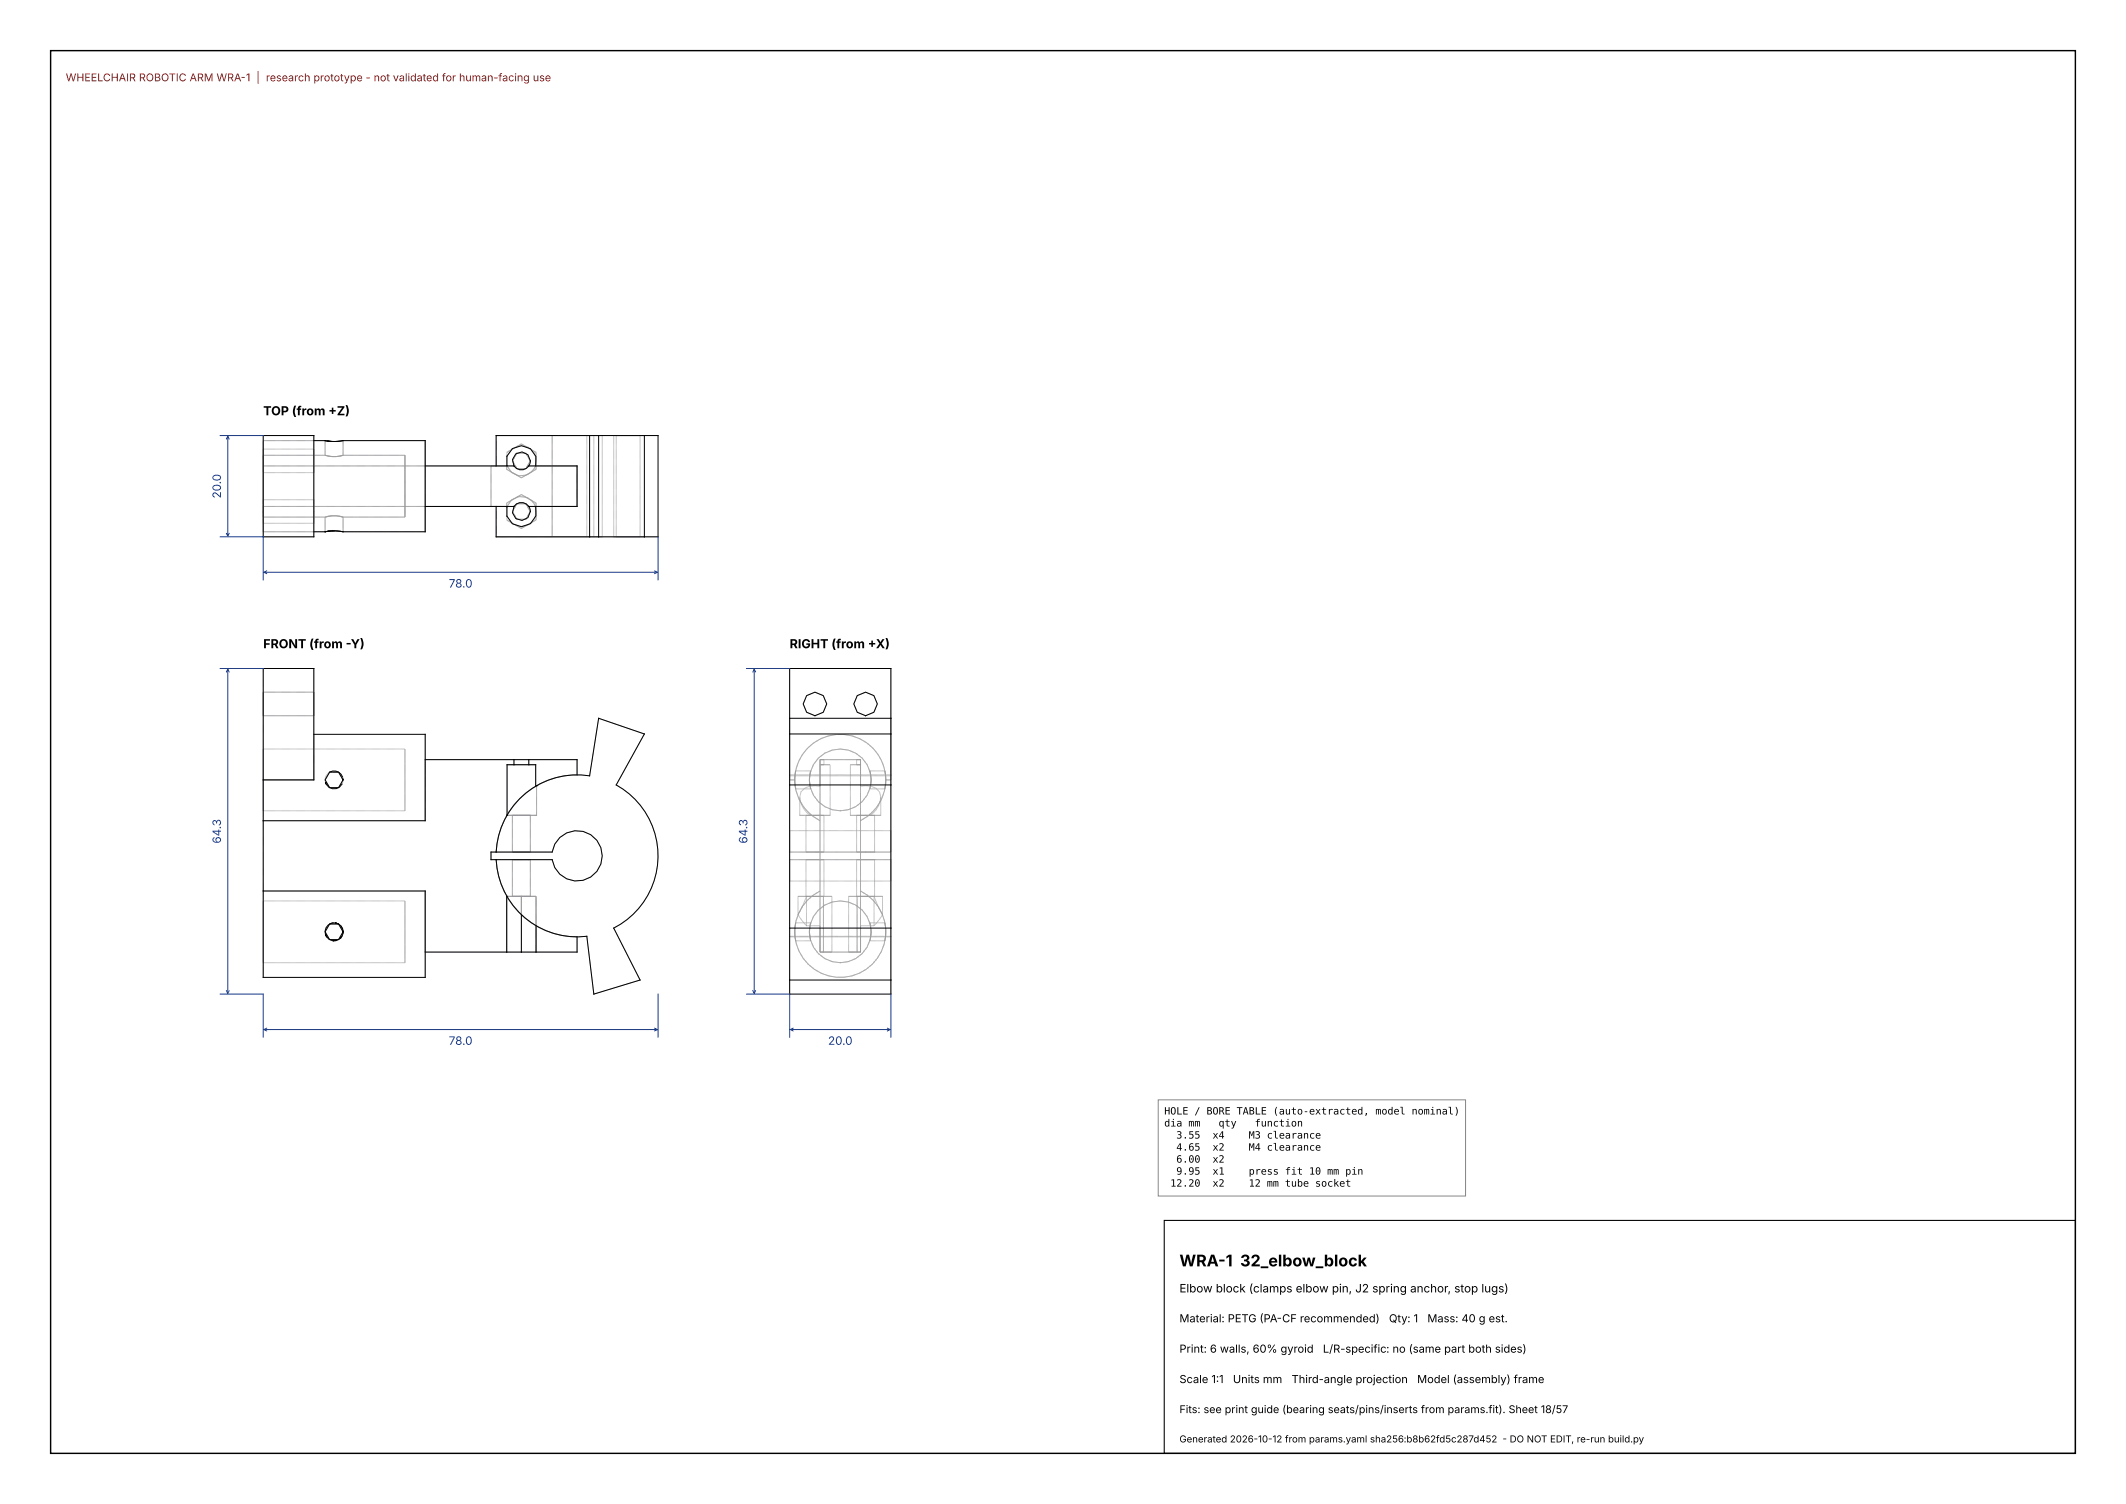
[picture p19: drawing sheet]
<svg xmlns="http://www.w3.org/2000/svg" width="420mm" height="297mm" viewBox="0 0 420 297" stroke-linecap="round" stroke-linejoin="round" font-family="sans-serif">
<defs><g id="words">
<text font-size="3.2" x="233" y="250.1">WRA-1 32_elbow_block</text>
<g font-size="2.5">
<text x="52" y="82">TOP (from +Z)</text>
<text x="52" y="128">FRONT (from -Y)</text>
<text x="156" y="128">RIGHT (from +X)</text>
</g>
<g font-size="2.3" fill="#1a3b8a">
<text x="43.6" y="98.4" transform="rotate(-90 43.6 98.4)">20.0</text>
<text x="88.7" y="116">78.0</text>
<text x="43.6" y="166.6" transform="rotate(-90 43.6 166.6)">64.3</text>
<text x="147.6" y="166.6" transform="rotate(-90 147.6 166.6)">64.3</text>
<text x="88.7" y="206.3">78.0</text>
<text x="163.6" y="206.3">20.0</text>
</g>
<text font-size="2.3" x="233" y="255.2">Elbow block (clamps elbow pin, J2 spring anchor, stop lugs)</text>
<g font-size="2.2">
<text x="233" y="261.1">Material: PETG (PA-CF recommended)</text>
<text x="274.4" y="261.1">Qty: 1</text>
<text x="282" y="261.1">Mass: 40 g est.</text>
<text x="233" y="267.1">Print: 6 walls, 60% gyroid</text>
<text x="261.3" y="267.1">L/R-specific: no (same part both sides)</text>
<text x="233" y="273.1">Scale 1:1</text>
<text x="243.6" y="273.1">Units mm</text>
<text x="255.2" y="273.1">Third-angle projection</text>
<text x="280" y="273.1">Model (assembly) frame</text>
</g>
<text font-size="2.1" fill="#a01010" x="13" y="16.1">WHEELCHAIR ROBOTIC ARM WRA-1 | research prototype - not validated for human-facing use</text>
<text font-size="2.1" x="233" y="279.1">Fits: see print guide (bearing seats/pins/inserts from params.fit). Sheet 18/57</text>
<g font-size="2">
<text x="230" y="220.1">HOLE / BORE TABLE (auto-extracted, model nominal)</text>
<text x="230" y="222.5">dia mm</text>
<text x="232.4" y="224.8">3.55</text>
<text x="232.4" y="227.2">4.65</text>
<text x="239.5" y="224.8">x4</text>
<text x="239.5" y="227.2">x2</text>
<text x="240.7" y="222.5">qty</text>
<text x="246.7" y="224.8">M3 clearance</text>
<text x="246.7" y="227.2">M4 clearance</text>
<text x="247.9" y="222.5">function</text>
<text x="232.4" y="229.6">6.00</text>
<text x="232.4" y="232">9.95</text>
<text x="239.5" y="229.6">x2</text>
<text x="239.5" y="232">x1</text>
<text x="246.7" y="232">press fit 10 mm pin</text>
<text x="231.2" y="234.3">12.20</text>
<text x="239.5" y="234.3">x2</text>
<text x="246.7" y="234.3">12 mm tube socket</text>
</g>
<text font-size="1.9" x="233" y="284.8">Generated 2026-10-12 from params.yaml sha256:b8b62fd5c287d452 - DO NOT EDIT, re-run build.py</text>
</g></defs>
<path d="M10 10h400v277h-400z" fill="none" stroke="#000" stroke-width=".28"/>
<path d="M230 241h180v46h-180z" fill="none" stroke="#000" stroke-width=".21"/>
<g fill="none" stroke="#9a9a9a" stroke-width=".2">
<path d="M52 87v5h49.5a1.78 1.78 0 0 0 3 0h1.3M52 87v18M52 98.7v4.6M52 89.9v12.2M52 88.7v4.6M52 87v-1h10v20h-10v-1M52 87h12.2M52 98.7h10M52 89.9h12.2M52 93.3h10M52 88.7h10M62 98.7v4.6"/>
<path d="M62 88.7v4.6M64.2 87l.9 .1M64.2 87l.5 .1M64.2 89.9a6.1 6.1 0 0 0 3.6 0M64.2 87v2.9M64.2 87h.1M64.4 87l.2 .1M65.3 87.2h.3M65.6 87.2h.1M66 87.2h.1M67.8 87l-2.6 .1M67.8 87l-2 .2"/>
<path d="M67.8 87h16.2M67.8 87v2.9M67.8 89.9h12.2M80 89.9v12.2M84 87v18M97 92v8M98 86v6h2.1M98 86h17.9M98 86h11.1M100.1 90.1a3 3 0 0 1 4.7-1.5 3 3 0 0 1 0 4.8 3 3 0 0 1-4.7-1.5M100.1 89.3v2.7M100.2 92a3 3 0 0 0 2.8 2 3 3 0 0 0 2.8-2"/>
<path d="M102.1 99.5h1.8l.9 1.5-.9 1.5h-1.8l-.9-1.5zM102.1 89.5h1.8l.9 1.5-.9 1.5h-1.8l-.9-1.5zM103 87.7l-2.9 1.6M103 87.7l2.9 1.6M105.8 92h8.2M105.9 92h8.1zM105.9 89.3v3.4l-2.9 1.7-2.9-1.7v-.7M109.1 86h9.9v20h-9.9M109.1 86v20M114 92v8M115.9 86h11.4h-5.6v20h5.6h-11.4M115.9 86v20"/>
<path d="M117.3 86v20M126.5 86v20M130 86h-8.8v20h8.8M52 105h12.2M52 103.3h10M52 102.1h12.2M64.2 102.1a6.1 6.1 0 0 1 3.6 0M64.2 102.1v2.9M64.3 105h-.1M64.6 104.9l-.2 .1M64.7 104.9l-.5 .1M64.8 104.9l-.6 .1"/>
<path d="M65.1 104.9h-.2M65.2 104.9l2.6 .1M65.6 104.8l-.3 .1M65.6 104.8h.1M65.8 104.8l2 .2M66 104.8h.1M67.8 105h16.2M67.8 102.1v2.9M67.8 102.1h12.2M98 106h17.9M98 106h11.1M100.1 100v-.7l2.9-1.6 2.9 1.6v3.4"/>
<path d="M100.1 100h-2.1v6M100.1 102.7l2.9 1.7M100.1 100.1a3 3 0 0 1 4.7-1.5 3 3 0 0 1 0 4.8 3 3 0 0 1-4.7-1.5M100.1 100v2.7M100.2 100a3 3 0 0 1 2.8-2 3 3 0 0 1 2.8 2M105.8 100h-1.3a1.77 1.77 0 0 0-3 0h-49.5v5M105.8 100h8.2M105.9 100h8.1zM105.9 102.7l-2.9 1.7M52 136.7h10v4.6h-10zM52 154v8.1M52 147.9h28v12.2h-28z"/>
<path d="M52 154v-22h10v22M52 154h10M62 145v9M64.3 154.6h.1M64.4 154.9h.1M65.1 152.5h1.8l.9 1.5-.9 1.5h-1.8l-.9-1.5zM65.2 152.4a1.78 1.78 0 0 0-.9 2.2M67.7 153.4l.1 .4M67.8 153.9v.1M67.8 154l-.2 .8M84 145v17.1M100.2 151h5.6"/>
<path d="M100.2 151v10M100.2 151h1.3M101.5 150h3M101.5 151h3M101.5 150h-17.5v12.1M101.5 150v1M104.5 150h9.5v3a16 16 0 0 0-8.2 2.3M104.5 151h1.3M104.5 150v1M105.8 151v4.3M106 155.2a16 16 0 0 0-5.9 5.8M106 155.2l-.2 .1"/>
<path d="M106 155.2a16 16 0 0 0-5.8 5.7M106 155.2v5.8h-5.9M156 153v.2h20v-.2M156 153v15.3M156 153h20M157 154a9 9 0 0 0 5 8.1 9 9 0 0 1-3-13.7 9 9 0 0 1 14 0 9 9 0 0 1-3 13.7 9 9 0 0 0 5-8.1M157 154a9 9 0 0 1 9-9 9 9 0 0 1 9 9M157 154l.2 1.8M157 154h-1v-22h20v22h-1M157.2 152.2l-.2 1.5 .2 2.1M157.2 152.2l-.2 1.8M157.2 155.8h3"/>
<path d="M157.2 152.2h3M158 157.4a4.7 4.7 0 0 0 2.1 3.6M158 157.4v3.6M160.2 152.2a6.1 6.1 0 0 0 0 3.6M162 153v2.3a3.6 3.6 0 0 0-3.8 1.1l-.2 1M162 150h.8v1h-.8h2v10M162 150v38h8v-38M162 150h8M170 153v2.3a3.6 3.6 0 0 1 3.8 1.1l.2 1M170 150h-.8v1h.8h-2v10M171.8 152.2a6.1 6.1 0 0 1 0 3.6M171.8 155.8h3"/>
<path d="M171.8 152.2h3M174 157.4a4.7 4.7 0 0 1-2.1 3.6M174 157.4v3.6M174.8 152.2l.2 1.5-.2 2.1M174.8 152.2l.2 1.8M175 154l-.2 1.8M176 153v15.3M52 175.9v17.1M52 177.9h28v12.2h-28zM52 162.1v13.8M52 175.9h32M52 162.1h32"/>
<path d="M84 175.9v17.1M97 168.3h12.1a5 5 0 0 1 7.6-3.5 5 5 0 0 1 0 8.4 5 5 0 0 1-7.6-3.4h-12.1zM100.2 161a16 16 0 0 0-2.2 7.3 16 16 0 0 1 18.5-15.1l1.8-11.4 9 3.1-5.6 10.1a16 16 0 0 1-.5 28.3l5.3 10.2-9.2 2.8-1.4-11.4a16 16 0 0 1-17.9-15.1 16 16 0 0 0 16 15.2v3h-30v-12.1M100.2 161h-.1M101.2 169.8h3.6v7.2h-3.6zM101.2 161h3.6v7.3h-3.6zM103 177v11M156 169.8v15.2M156 164v4.3M156 164v10M156 169.8v4.2M156 169.8h20"/>
<path d="M156 168.3h20M156 174h20M156 164h20M158 161h6M158 161h2.1M159.2 177h3.6M159.2 169.8h3.6M159.2 168.3h3.6M159.2 161h3.6M159.2 161v7.3M159.2 169.8v7.2M159.3 177l-.9 2.2-.8 1.4"/>
<path d="M159.3 177v5.8M160.1 161h1.8M161.9 161l.1 7.3M161.9 161h2.1M162 175.9a9 9 0 0 0-3 13.7 9 9 0 0 0 14 0 9 9 0 0 0-3-13.7M162 169.8v7.2M162.7 177v11M162.8 161v7.3M162.8 169.8v7.2M168 161h6M168 161h2.1M169.2 169.8h3.6"/>
<path d="M169.2 168.3h3.6M169.2 177h3.6M169.2 161h3.6M169.2 161v7.3M169.2 169.8v7.2M169.3 177v11M170 169.8v7.2M170.1 161l-.1 7.3M170.1 161h1.8M171.9 161h2.1M172.7 177v5.8M172.7 177l.9 2.2 .7 1.4"/>
<path d="M172.8 161v7.3M172.8 169.8v7.2M176 169.8v15.2M176 169.8v4.2M176 164v10M176 164v4.3M64.3 184.6h.1M64.4 184.9h.1M64.6 185.1l.7 .5 .5 .2M65.1 182.5h1.8l.9 1.5-.9 1.5h-1.8l-.9-1.5zM65.2 182.4a1.78 1.78 0 0 0-.9 2.2M65.5 182.3h-.1"/>
<path d="M65.8 182.3h.5M65.9 185.8h.1M66.3 182.3h.1M66.4 182.3h.1M66.4 182.3l.4 .1M66.8 182.4h.1M66.8 182.4l.5 .4M67.3 185.2l-.9 .5M67.3 185.2h.1M67.7 183.4l.1 .4M67.8 184.3h.1M67.8 184.2h.1"/>
<path d="M67.8 183.9h.1M67.8 183.9v.1M67.8 184l-.2 .8M100.1 188v-11h5.8v11M156 184.9v.1M156 184.9v11.4M156 185h20M156 184.9h20M157.2 182.2l-.2 1.8 .2 1.8M157.2 182.2l-.2 1.5 .2 2.1M157.2 185.8h3M157.2 182.2h3"/>
<path d="M157.6 180.6l1.7 2.2M157.6 180.6v-3.6h6.7v11M159.3 182.8h2.7v2.2M160.2 182.2a6.1 6.1 0 0 0 0 3.6M171.8 182.2a6.1 6.1 0 0 1 0 3.6M171.8 185.8h3M171.8 182.2h3M172.7 182.8h-2.7v2.2M174.3 180.6l-1.6 2.2M174.3 180.6v-3.6h-6.7v11M174.8 182.2l.2 1.8-.2 1.8M174.8 182.2l.2 1.5-.2 2.1"/>
<path d="M176 184.9v.1M176 184.9v11.4"/>
<circle cx="161" cy="139" r="2.33"/>
<circle cx="171" cy="139" r="2.33"/>
<circle cx="166" cy="154" r="6.1"/>
<circle cx="166" cy="184" r="6.1"/>
</g>
<g fill="none" stroke="#000" stroke-width=".2">
<path d="M52 86h10v20h-10zM62 87h2.2M64.2 87h.1M64.2 87l1.4 .2 2.2-.2M64.3 87h.1M64.6 87.1l.7 .1M65.1 87.1h.1M65.6 87.2h.2M67.8 87l-1.4 .2-1.7-.1M67.8 87h16.2v18h-16.2M84 92h17.5M100.2 92l-.1-1.9 1.1-1.5 1.8-.6 1.8 .6 1.1 1.5-.1 1.9"/>
<path d="M101.5 92a1.78 1.78 0 0 0 3 0M101.5 92l-.3-1.3 .7-1.1 1.2-.4 1.2 .6 .5 1.2-.3 1M104.5 92h9.5v8h-9.5M116.5 86h-18.5v6M116.5 86h10.8M116.5 86v20M118.3 86v20M127.3 86h2.7v20h-2.7M127.3 86v20M62 105h2.2M64.2 105h.1M64.2 105l1.4-.2 2.2 .2"/>
<path d="M64.4 105h-.1M64.8 104.9l1.6-.1 1.4 .2M64.9 104.9h-.2M65.2 104.9h-.1M65.3 104.9h-.7M65.8 104.8h-.2M84 100h17.5M98 100v6h18.5M100.2 100l-.1 1.9 1.1 1.5 1.8 .6 1.8-.6 1.1-1.5-.1-1.9M101.5 100a1.77 1.77 0 0 1 3 0M101.5 100l-.3 1.3 .7 1.1 1.2 .4 1.2-.6 .5-1.2-.3-1M116.5 106h10.8"/>
<path d="M52 132h10v22h-10zM52 154v8.1M62 145h22v17.1h-32M64.3 154.6h.1M64.3 154.6l.1 .3M65.1 152.5h1.8l.9 1.5-.9 1.5h-1.8l-.9-1.5zM65.2 152.4a1.77 1.77 0 0 1 2.5 1M67.6 154.8a1.77 1.77 0 0 1-3.1 .1M67.8 153.8v.1M67.8 153.9h.1M84 150h17.5M101.5 151h-1.3l-.1 10 .1-.1"/>
<path d="M101.5 151h3M101.5 150h3M101.5 150v1M104.5 151h1.3v4.3M104.5 150h9.5v3M104.5 150v1M106 155.2h.1M156 155v28.3M156 155v-23h20v23M156 141.8h20M156 144.9h20M156 155h20"/>
<path d="M176 155v28.3M52 175.9h32v17.1h-32zM52 162.1v13.8M97 168.3h12.1a5 5 0 0 1 7.6-3.5 5 5 0 0 1 0 8.4 5 5 0 0 1-7.6-3.4h-12.1zM98 168.3a16 16 0 0 1 18.5-15.1l1.8-11.4 9 3.1-5.6 10.1a16 16 0 0 1-.5 28.3l5.3 10.2-9.2 2.8-1.4-11.4a16 16 0 0 1-17.9-15.1M100.1 177v11M64.3 184.6h.1M64.3 184.6l.1 .3M65.1 182.5h1.8l.9 1.5-.9 1.5h-1.8l-.9-1.5zM65.2 182.4a1.77 1.77 0 0 1 2.5 1M65.4 182.3a1.77 1.77 0 0 0-.8 2.8M65.8 182.3h-.3"/>
<path d="M65.9 185.8h.1M66.3 182.3h.1M66.4 182.3h.1M66.4 185.7l-.5 .1M66.8 182.4h.1M67.3 185.2h.1M67.3 182.8l.3 .5 .2 .7M67.6 184.8a1.77 1.77 0 0 1-3.1 .1M67.8 183.8v.1M67.8 183.9h.1M67.8 184l-.2 .7-.3 .5M103 180.6v7.4"/>
<path d="M105.9 182.8v5.2M114 185v3h-30M156 183.3v13h20v-13M156 183.3h20M156 193.5h20"/>
<circle cx="161" cy="139" r="2.33"/>
<circle cx="171" cy="139" r="2.33"/>
</g>
<g fill="none" stroke="#1a3b8a" stroke-width=".2">
<path d="M43.5 86h8.5M44.7 86.7l.3-.6 .3 .6M45 86.1v19.8M43.5 106h8.5v8.5M44.7 105.3l.3 .6 .3-.6M52.1 113h77.8M52.7 112.7l-.6 .3 .6 .3M129.3 112.7l.6 .3-.6 .3M130 106v8.5M43.5 132h8.5M44.7 132.7l.3-.6 .3 .6M45 132.1v64.1"/>
<path d="M147.5 132h8.5M148.7 132.7l.3-.6 .3 .6M149 132.1v64.1M43.5 196.3h8.5v8.5M44.7 195.6l.3 .6 .3-.6M130 196.3v8.5M147.5 196.3h8.5v8.5M148.7 195.6l.3 .6 .3-.6M176 196.3v8.5M52.1 203.3h77.8M52.7 203l-.6 .3 .6 .3M129.3 203l.6 .3-.6 .3"/>
<path d="M156.1 203.3h19.8M156.7 203l-.6 .3 .6 .3M175.3 203l.6 .3-.6 .3"/>
</g>
<path d="M228.8 217.2h60.7v19h-60.7z" fill="#fff" stroke="#888" stroke-width=".2"/>
<use href="#words"/>
</svg>
